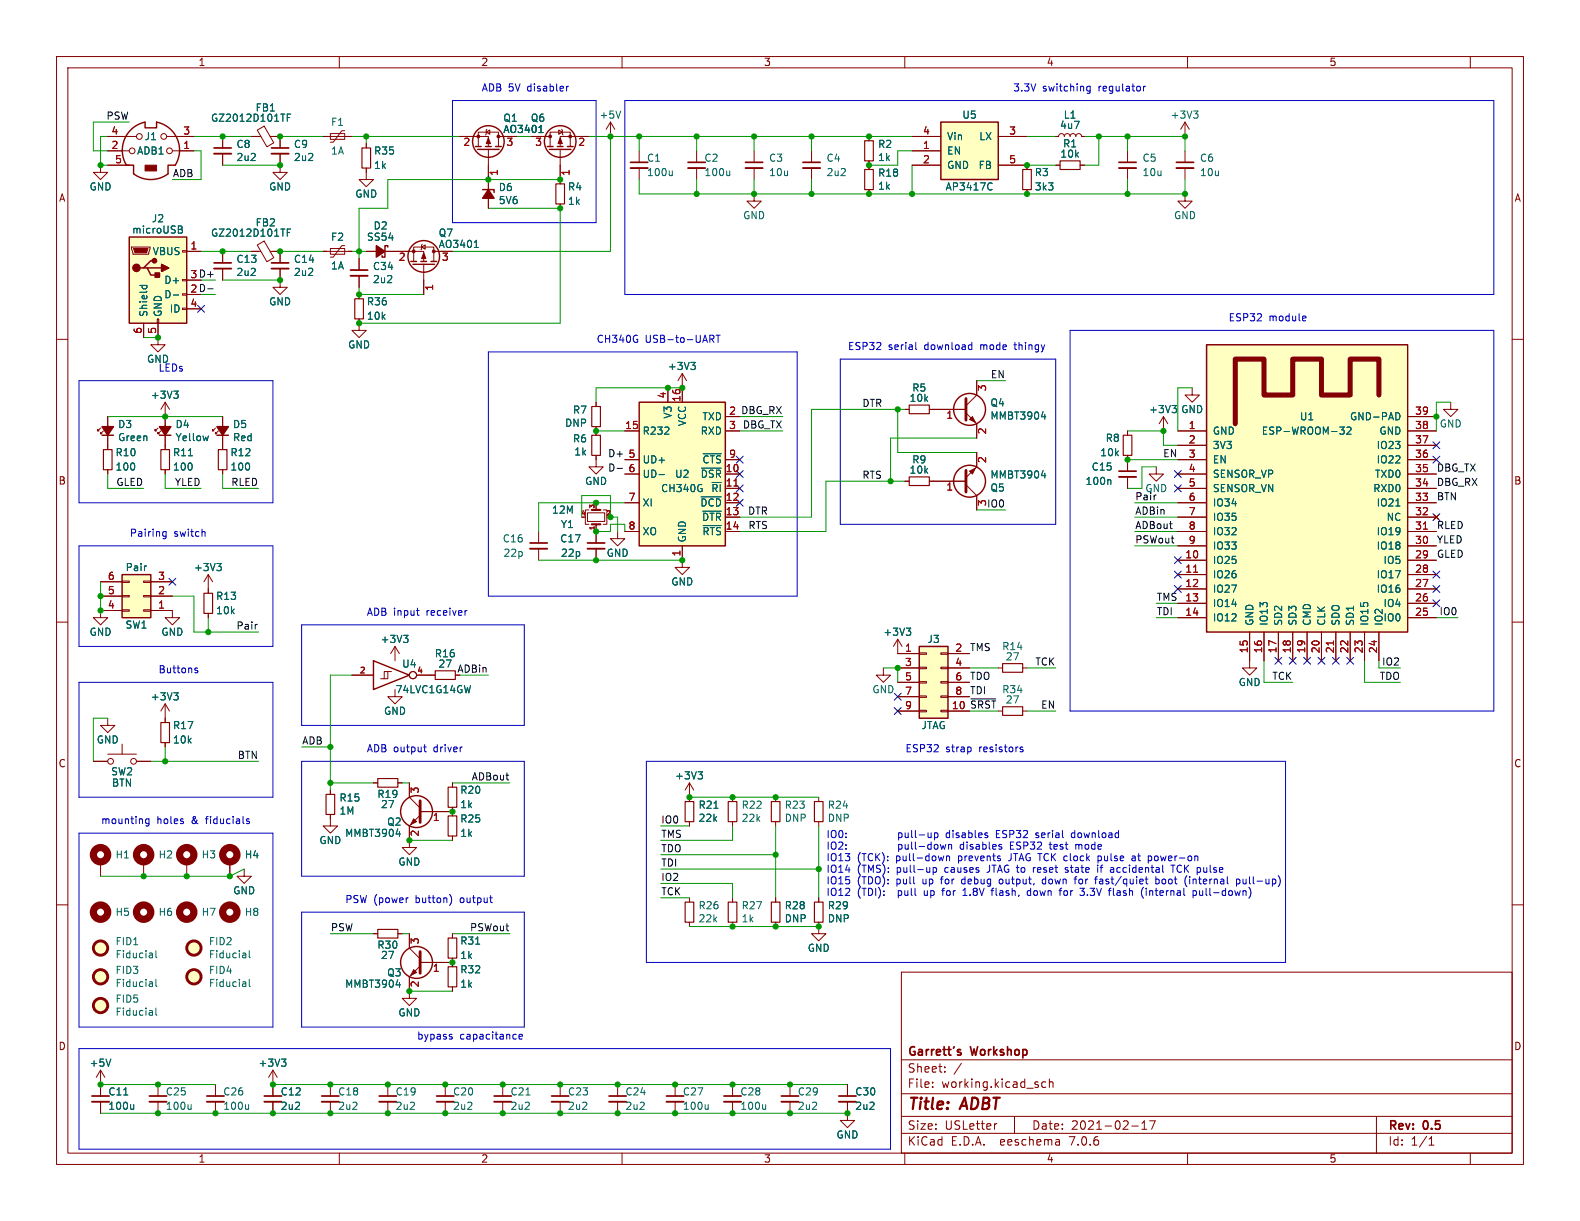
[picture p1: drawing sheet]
<svg xmlns="http://www.w3.org/2000/svg" width="279mm" height="216mm" viewBox="0 0 279 216" stroke-linecap="round" stroke-linejoin="round" font-family="sans-serif">
<defs><g id="words">
<g font-size="2.8" fill="#840000">
<text x="160.4" y="196.8">Title:</text>
<text x="170.1" y="196.8">ADBT</text>
</g>
<g font-size="2.1" fill="#840000">
<text x="160.4" y="189.9">Sheet:</text>
<text x="160.4" y="187.1">Garrett's</text>
<text x="171.8" y="187.1">Workshop</text>
<text x="160.4" y="192.6">File:</text>
<text x="166.5" y="192.6">working.kicad_sch</text>
<text x="160.4" y="202.8">KiCad</text>
<text x="160.4" y="200">Size:</text>
<text x="167.1" y="200">USLetter</text>
<text x="168.1" y="202.8">E.D.A.</text>
<text x="177" y="202.8">eeschema</text>
<text x="182.4" y="200">Date:</text>
<text x="189.4" y="202.8">7.0.6</text>
<text x="189.4" y="200">2021-02-17</text>
<text x="245.4" y="200.2">Rev:</text>
<text x="245.4" y="202.8">Id:</text>
<text x="249.5" y="202.8">1/1</text>
<text x="251.8" y="200.2">0.5</text>
</g>
<g font-size="1.8" fill="#840000">
<text x="35" y="11.9">1</text>
<text x="85" y="11.9">2</text>
<text x="135" y="11.9">3</text>
<text x="185" y="11.9">4</text>
<text x="235" y="11.9">5</text>
<text x="10.3" y="35.9">A</text>
<text x="267.7" y="35.9">A</text>
<text x="77.5" y="44">AO3401</text>
<text x="33.6" y="51.8">2 D-</text>
<text x="128.8" y="73.4">2 DBG_RX</text>
<text x="10.3" y="85.9">B</text>
<text x="267.7" y="85.9">B</text>
<text x="80.8" y="119">ADBin</text>
<text x="10.3" y="135.9">C</text>
<text x="267.7" y="135.9">C</text>
<text x="10.3" y="185.9">D</text>
<text x="267.7" y="185.9">D</text>
<text x="35" y="205.8">1</text>
<text x="85" y="205.8">2</text>
<text x="135" y="205.8">3</text>
<text x="185" y="205.8">4</text>
<text x="235" y="205.8">5</text>
</g>
<g font-size="1.8" fill="#0000c2">
<text x="85.1" y="16.3">ADB 5V</text>
<text x="93.4" y="16.3">disabler</text>
<text x="179.1" y="16.3">3.3V</text>
<text x="184.4" y="16.3">switching</text>
<text x="194.4" y="16.3">regulator</text>
<text x="217.2" y="56.9">ESP32</text>
<text x="224.4" y="56.9">module</text>
<text x="27.9" y="65.8">LEDs</text>
<text x="105.4" y="60.7">CH340G</text>
<text x="114.1" y="60.7">USB-to-UART</text>
<text x="149.9" y="62">ESP32</text>
<text x="157.1" y="62">serial</text>
<text x="163.6" y="62">download</text>
<text x="173.6" y="62">mode</text>
<text x="179.9" y="62">thingy</text>
<text x="22.9" y="95">Pairing</text>
<text x="30.7" y="95">switch</text>
<text x="64.8" y="109">ADB input</text>
<text x="75.5" y="109">receiver</text>
<text x="27.9" y="119.1">Buttons</text>
<text x="64.8" y="133.1">ADB output</text>
<text x="76.8" y="133.1">driver</text>
<text x="160" y="133.1">ESP32</text>
<text x="167.2" y="133.1">strap</text>
<text x="173.2" y="133.1">resistors</text>
<text x="17.8" y="145.8">mounting</text>
<text x="27.7" y="145.8">holes</text>
<text x="34" y="145.8">&amp;</text>
<text x="36.7" y="145.8">fiducials</text>
<text x="146" y="148.3">IO0:</text>
<text x="160.3" y="148.3">pull-up</text>
<text x="169" y="148.3">disables</text>
<text x="178" y="148.3">ESP32</text>
<text x="185.3" y="148.3">serial</text>
<text x="191.7" y="148.3">download</text>
<text x="146" y="150.3">IO2:</text>
<text x="146" y="152.4">IO13</text>
<text x="146" y="154.4">IO14</text>
<text x="151.6" y="152.4">(TCK):</text>
<text x="151.6" y="154.4">(TMS):</text>
<text x="158.6" y="152.4">pull-down</text>
<text x="158.7" y="154.4">pull-up</text>
<text x="160.3" y="150.3">pull-down</text>
<text x="167.3" y="154.4">causes</text>
<text x="169.7" y="152.4">prevents</text>
<text x="171.5" y="150.3">disables</text>
<text x="175" y="154.4">JTAG to</text>
<text x="178.9" y="152.4">JTAG TCK clock</text>
<text x="180.5" y="150.3">ESP32</text>
<text x="183.6" y="154.4">reset</text>
<text x="187.7" y="150.3">test</text>
<text x="189.4" y="154.4">state</text>
<text x="192.5" y="150.3">mode</text>
<text x="195.2" y="152.4">pulse</text>
<text x="195.3" y="154.4">if</text>
<text x="197.8" y="154.4">accidental</text>
<text x="201.4" y="152.4">at</text>
<text x="204.5" y="152.4">power-on</text>
<text x="208.9" y="154.4">TCK pulse</text>
<text x="61" y="159.8">PSW (power</text>
<text x="73.6" y="159.8">button)</text>
<text x="81.6" y="159.8">output</text>
<text x="146" y="156.5">IO15</text>
<text x="146" y="158.5">IO12</text>
<text x="151.6" y="156.5">(TDO):</text>
<text x="151.6" y="158.5">(TDI):</text>
<text x="158.6" y="156.5">pull</text>
<text x="159.1" y="158.5">pull</text>
<text x="163.4" y="156.5">up</text>
<text x="163.9" y="158.5">up</text>
<text x="166.9" y="156.5">for</text>
<text x="167.3" y="158.5">for</text>
<text x="170.7" y="156.5">debug</text>
<text x="171.2" y="158.5">1.8V</text>
<text x="176.4" y="158.5">flash,</text>
<text x="177.6" y="156.5">output,</text>
<text x="182.9" y="158.5">down</text>
<text x="185.4" y="156.5">down</text>
<text x="188.9" y="158.5">for</text>
<text x="191.3" y="156.5">for</text>
<text x="192.7" y="158.5">3.3V</text>
<text x="195.2" y="156.5">fast/quiet</text>
<text x="198" y="158.5">flash</text>
<text x="203.9" y="158.5">(internal</text>
<text x="206" y="156.5">boot</text>
<text x="211.4" y="156.5">(internal</text>
<text x="213.2" y="158.5">pull-down)</text>
<text x="220.7" y="156.5">pull-up)</text>
<text x="73.7" y="183.9">bypass</text>
<text x="81.3" y="183.9">capacitance</text>
</g>
<g font-size="1.8" fill="#0f0f0f">
<text x="18.7" y="21.2">PSW</text>
<text x="30.5" y="31.4">ADB</text>
<text x="33.6" y="49.3">3 D+</text>
<text x="175.1" y="67">EN</text>
<text x="131.3" y="75.9">DBG_TX</text>
<text x="152.4" y="72">DTR</text>
<text x="107.4" y="80.9">D+</text>
<text x="107.4" y="83.5">D-</text>
<text x="205.6" y="80.9">EN</text>
<text x="254" y="83.5">DBG_TX</text>
<text x="20.5" y="86">GLED</text>
<text x="30.8" y="86">YLED</text>
<text x="40.8" y="86">RLED</text>
<text x="152.4" y="84.7">RTS</text>
<text x="174.5" y="89.8">IO0</text>
<text x="200.7" y="88.6">Pair</text>
<text x="202.4" y="87.2">GND</text>
<text x="254" y="88.6">BTN</text>
<text x="254" y="86">DBG_RX</text>
<text x="132.2" y="91.1">DTR</text>
<text x="132.2" y="93.6">RTS</text>
<text x="200.7" y="91.1">ADBin</text>
<text x="200.7" y="93.6">ADBout</text>
<text x="254" y="93.6">RLED</text>
<text x="200.7" y="96.2">PSWout</text>
<text x="254" y="98.7">GLED</text>
<text x="254" y="96.2">YLED</text>
<text x="204.5" y="106.3">TMS</text>
<text x="41.7" y="111.4">Pair</text>
<text x="204.5" y="108.9">TDI</text>
<text x="254.5" y="108.9">IO0</text>
<text x="171.4" y="115.2">TMS</text>
<text x="183" y="117.8">TCK</text>
<text x="244.3" y="117.8">IO2</text>
<text x="171.4" y="125.4">~{SRST}</text>
<text x="171.4" y="122.8">TDI</text>
<text x="171.4" y="120.3">TDO</text>
<text x="184" y="125.4">EN</text>
<text x="224.9" y="120.3">TCK</text>
<text x="243.9" y="120.3">TDO</text>
<text x="53.3" y="131.7">ADB</text>
<text x="41.9" y="134.3">BTN</text>
<text x="83.3" y="138.1">ADBout</text>
<text x="116.8" y="145.7">IO0</text>
<text x="116.8" y="148.2">TMS</text>
<text x="116.8" y="150.8">TDO</text>
<text x="116.8" y="155.9">IO2</text>
<text x="116.8" y="153.3">TDI</text>
<text x="116.8" y="158.4">TCK</text>
<text x="58.4" y="164.8">PSW</text>
<text x="83" y="164.8">PSWout</text>
</g>
<g font-size="1.8" fill="#a90000">
<text x="19.6" y="23.9">4</text>
<text x="32.3" y="23.9">3</text>
<text x="163.1" y="23.9">4</text>
<text x="178.4" y="23.9">3</text>
<text x="19.6" y="26.4">2</text>
<text x="20.2" y="29">5</text>
<text x="32.3" y="26.4">1</text>
<text x="81.8" y="26.1">2</text>
<text x="89.5" y="26.1">3</text>
<text x="94.5" y="26.1">3</text>
<text x="102.2" y="26.1">2</text>
<text x="163.1" y="26.4">1</text>
<text x="163.1" y="29">2</text>
<text x="178.4" y="29">5</text>
<text x="88.3" y="31.2" transform="rotate(-90 88.3 31.2)">1</text>
<text x="101" y="31.2" transform="rotate(-90 101 31.2)">1</text>
<text x="33.6" y="44.2">1</text>
<text x="70.4" y="46.4">2</text>
<text x="78" y="46.4">3</text>
<text x="33.6" y="51.8">2</text>
<text x="33.6" y="49.3">3</text>
<text x="76.9" y="51.5" transform="rotate(-90 76.9 51.5)">1</text>
<text x="25.1" y="59.1" transform="rotate(-90 25.1 59.1)">6</text>
<text x="27.7" y="59.1" transform="rotate(-90 27.7 59.1)">5</text>
<text x="33.6" y="54.4">4</text>
<text x="117.9" y="70.6" transform="rotate(-90 117.9 70.6)">4</text>
<text x="120.4" y="71.2" transform="rotate(-90 120.4 71.2)">16</text>
<text x="174.7" y="69.3" transform="rotate(-90 174.7 69.3)">3</text>
<text x="110.4" y="75.9">15</text>
<text x="128.8" y="75.9">3</text>
<text x="128.8" y="73.4">2</text>
<text x="167.3" y="74.4">1</text>
<text x="174.7" y="76.9" transform="rotate(-90 174.7 76.9)">2</text>
<text x="210.1" y="75.9">1</text>
<text x="250.1" y="75.9">38</text>
<text x="250.1" y="73.4">39</text>
<text x="111.1" y="81">5</text>
<text x="111.1" y="83.6">6</text>
<text x="128.2" y="83.6">10</text>
<text x="128.8" y="81">9</text>
<text x="174.7" y="82" transform="rotate(-90 174.7 82)">2</text>
<text x="210.1" y="78.5">2</text>
<text x="210.1" y="81">3</text>
<text x="210.1" y="83.6">4</text>
<text x="250.1" y="83.6">35</text>
<text x="250.1" y="81">36</text>
<text x="250.1" y="78.5">37</text>
<text x="111.1" y="88.6">7</text>
<text x="128.2" y="86.1">11</text>
<text x="128.2" y="88.6">12</text>
<text x="167.3" y="87.1">1</text>
<text x="174.7" y="89.6" transform="rotate(-90 174.7 89.6)">3</text>
<text x="210.1" y="86.1">5</text>
<text x="210.1" y="88.6">6</text>
<text x="250.1" y="88.6">33</text>
<text x="250.1" y="86.1">34</text>
<text x="111.1" y="93.7">8</text>
<text x="128.2" y="91.2">13</text>
<text x="128.2" y="93.7">14</text>
<text x="210.1" y="91.2">7</text>
<text x="210.1" y="93.7">8</text>
<text x="250.1" y="93.7">31</text>
<text x="250.1" y="91.2">32</text>
<text x="120.4" y="98.5" transform="rotate(-90 120.4 98.5)">1</text>
<text x="209.5" y="98.8">10</text>
<text x="209.5" y="101.3">11</text>
<text x="210.1" y="96.3">9</text>
<text x="250.1" y="101.3">28</text>
<text x="250.1" y="98.8">29</text>
<text x="250.1" y="96.3">30</text>
<text x="19" y="107.7">4</text>
<text x="19" y="105.2">5</text>
<text x="19" y="102.6">6</text>
<text x="27.9" y="107.7">1</text>
<text x="27.9" y="105.2">2</text>
<text x="27.9" y="102.6">3</text>
<text x="209.5" y="103.9">12</text>
<text x="209.5" y="106.4">13</text>
<text x="250.1" y="106.4">26</text>
<text x="250.1" y="103.9">27</text>
<text x="209.5" y="109">14</text>
<text x="250.1" y="109">25</text>
<text x="159.9" y="115.3">1</text>
<text x="159.9" y="117.9">3</text>
<text x="168.8" y="115.3">2</text>
<text x="168.8" y="117.9">4</text>
<text x="220.7" y="115.6" transform="rotate(-90 220.7 115.6)">15</text>
<text x="223.3" y="115.6" transform="rotate(-90 223.3 115.6)">16</text>
<text x="225.8" y="115.6" transform="rotate(-90 225.8 115.6)">17</text>
<text x="228.3" y="115.6" transform="rotate(-90 228.3 115.6)">18</text>
<text x="230.9" y="115.6" transform="rotate(-90 230.9 115.6)">19</text>
<text x="233.4" y="115.6" transform="rotate(-90 233.4 115.6)">20</text>
<text x="236" y="115.6" transform="rotate(-90 236 115.6)">21</text>
<text x="238.5" y="115.6" transform="rotate(-90 238.5 115.6)">22</text>
<text x="241" y="115.6" transform="rotate(-90 241 115.6)">23</text>
<text x="243.6" y="115.6" transform="rotate(-90 243.6 115.6)">24</text>
<text x="159.9" y="120.4">5</text>
<text x="159.9" y="122.9">7</text>
<text x="159.9" y="125.5">9</text>
<text x="168.2" y="125.5">10</text>
<text x="168.8" y="120.4">6</text>
<text x="168.8" y="122.9">8</text>
<text x="74.4" y="140.4" transform="rotate(-90 74.4 140.4)">3</text>
<text x="74.4" y="148" transform="rotate(-90 74.4 148)">2</text>
<text x="76.4" y="145.5">1</text>
<text x="74.4" y="167.1" transform="rotate(-90 74.4 167.1)">3</text>
<text x="76.4" y="172.2">1</text>
<text x="74.4" y="174.7" transform="rotate(-90 74.4 174.7)">2</text>
</g>
<g font-size="1.8" fill="#006464">
<text x="37.2" y="21.7">GZ2012D101TF</text>
<text x="45.1" y="19.9">FB1</text>
<text x="58.4" y="22.5">F1</text>
<text x="88.9" y="23.7">AO3401</text>
<text x="88.9" y="21.7">Q1</text>
<text x="93.8" y="21.7">Q6</text>
<text x="105.9" y="21.2">+5V</text>
<text x="170.1" y="21.2">U5</text>
<text x="187.3" y="23">4u7</text>
<text x="188" y="21.2">L1</text>
<text x="206.9" y="21.2">+3V3</text>
<text x="24.1" y="27.5">ADB1</text>
<text x="25.5" y="25">J1</text>
<text x="41.7" y="26.4">C8</text>
<text x="41.7" y="28.7">2u2</text>
<text x="51.9" y="26.4">C9</text>
<text x="51.9" y="28.7">2u2</text>
<text x="58.4" y="27.5">1A</text>
<text x="66" y="27.5">R35</text>
<text x="114.3" y="28.8">C1</text>
<text x="124.5" y="28.8">C2</text>
<text x="135.9" y="28.8">C3</text>
<text x="146.1" y="28.8">C4</text>
<text x="155.2" y="26.4">R2</text>
<text x="155.2" y="28.7">1k</text>
<text x="167.4" y="27.5">EN</text>
<text x="167.4" y="25">Vin</text>
<text x="173.1" y="25">LX</text>
<text x="187.4" y="28.1">10k</text>
<text x="187.9" y="26.3">R1</text>
<text x="201.9" y="28.8">C5</text>
<text x="212.1" y="28.8">C6</text>
<text x="15.7" y="33.9">GND</text>
<text x="47.5" y="33.9">GND</text>
<text x="62.7" y="35.2">GND</text>
<text x="66" y="30.1">1k</text>
<text x="88.1" y="34">D6</text>
<text x="100.3" y="33.9">R4</text>
<text x="114.3" y="31.3">100u</text>
<text x="124.5" y="31.3">100u</text>
<text x="135.9" y="31.3">10u</text>
<text x="146.1" y="31.3">2u2</text>
<text x="155.2" y="31.4">R18</text>
<text x="155.2" y="33.8">1k</text>
<text x="167.1" y="33.9">AP3417C</text>
<text x="167.4" y="30.1">GND</text>
<text x="173" y="30.1">FB</text>
<text x="182.9" y="31.3">R3</text>
<text x="182.9" y="33.9">3k3</text>
<text x="201.9" y="31.3">10u</text>
<text x="212.1" y="31.3">10u</text>
<text x="23.3" y="41.5">microUSB</text>
<text x="26.7" y="39.5">J2</text>
<text x="45.1" y="40.2">FB2</text>
<text x="66" y="40.8">D2</text>
<text x="88.1" y="36.3">5V6</text>
<text x="100.3" y="36.4">1k</text>
<text x="131.3" y="39">GND</text>
<text x="207.5" y="39">GND</text>
<text x="26.9" y="45.3">VBUS</text>
<text x="37.2" y="42">GZ2012D101TF</text>
<text x="41.7" y="46.7">C13</text>
<text x="51.9" y="46.7">C14</text>
<text x="58.4" y="42.8">F2</text>
<text x="58.4" y="47.9">1A</text>
<text x="64.8" y="42.8">SS54</text>
<text x="65.8" y="48">C34</text>
<text x="77.5" y="42">Q7</text>
<text x="29" y="52.9">D-</text>
<text x="29" y="50.4">D+</text>
<text x="41.7" y="49">2u2</text>
<text x="51.9" y="49">2u2</text>
<text x="65.8" y="50.3">2u2</text>
<text x="26.3" y="56.1" transform="rotate(-90 26.3 56.1)">Shield</text>
<text x="28.8" y="56.1" transform="rotate(-90 28.8 56.1)">GND</text>
<text x="29.9" y="55.5">ID</text>
<text x="47.5" y="54.2">GND</text>
<text x="64.8" y="56.7">10k</text>
<text x="64.8" y="54.2">R36</text>
<text x="25.9" y="64.4">GND</text>
<text x="61.5" y="61.8">GND</text>
<text x="118" y="65.6">+3V3</text>
<text x="26.6" y="70.7">+3V3</text>
<text x="160.7" y="71.3">10k</text>
<text x="161.2" y="69.4">R5</text>
<text x="20.8" y="75.9">D3</text>
<text x="30.9" y="75.9">D4</text>
<text x="41.1" y="75.9">D5</text>
<text x="99.8" y="75.7">DNP</text>
<text x="101.2" y="73.4">R7</text>
<text x="113.5" y="77.1">R232</text>
<text x="119" y="74.1" transform="rotate(-90 119 74.1)">V3</text>
<text x="121.5" y="75.5" transform="rotate(-90 121.5 75.5)">VCC</text>
<text x="123.8" y="77.1">RXD</text>
<text x="124.1" y="74.5">TXD</text>
<text x="175" y="72.1">Q4</text>
<text x="175" y="74.4">MMBT3904</text>
<text x="203.1" y="73.3">+3V3</text>
<text x="208.8" y="73.3">GND</text>
<text x="214.4" y="77.1">GND</text>
<text x="223" y="77.1">ESP-WROOM-32</text>
<text x="229.8" y="74.5">U1</text>
<text x="238.6" y="74.5">GND-PAD</text>
<text x="243.8" y="77.1">GND</text>
<text x="254.5" y="75.8">GND</text>
<text x="20.3" y="83.4">100</text>
<text x="20.3" y="80.9">R10</text>
<text x="20.8" y="78.2">Green</text>
<text x="30.5" y="83.4">100</text>
<text x="30.5" y="80.9">R11</text>
<text x="30.9" y="78.2">Yellow</text>
<text x="40.6" y="83.4">100</text>
<text x="40.6" y="80.9">R12</text>
<text x="41.1" y="78.2">Red</text>
<text x="101.2" y="78.4">R6</text>
<text x="101.5" y="80.7">1k</text>
<text x="113.5" y="82.1">UD+</text>
<text x="124.1" y="82.1">~{CTS}</text>
<text x="160.7" y="84">10k</text>
<text x="161.2" y="82.1">R9</text>
<text x="192.9" y="83.4">C15</text>
<text x="194.5" y="80.9">10k</text>
<text x="195.4" y="78.3">R8</text>
<text x="214.4" y="79.6">3V3</text>
<text x="214.4" y="82.1">EN</text>
<text x="243.3" y="82.1">IO22</text>
<text x="243.3" y="79.6">IO23</text>
<text x="103.4" y="86">GND</text>
<text x="113.5" y="84.7">UD-</text>
<text x="113.5" y="89.8">XI</text>
<text x="116.8" y="87.2">CH340G</text>
<text x="119.3" y="84.7">U2</text>
<text x="123.7" y="89.8">~{DCD}</text>
<text x="123.8" y="84.7">~{DSR}</text>
<text x="125.7" y="87.2">~{RI}</text>
<text x="175" y="87.1">Q5</text>
<text x="175" y="84.8">MMBT3904</text>
<text x="191.9" y="86">100n</text>
<text x="214.4" y="84.7">SENSOR_VP</text>
<text x="214.4" y="87.2">SENSOR_VN</text>
<text x="214.4" y="89.8">IO34</text>
<text x="242.7" y="87.2">RXD0</text>
<text x="243" y="84.7">TXD0</text>
<text x="243.3" y="89.8">IO21</text>
<text x="97.5" y="91">12M</text>
<text x="99.1" y="93.6">Y1</text>
<text x="113.5" y="94.8">XO</text>
<text x="124.1" y="92.3">~{DTR}</text>
<text x="124.1" y="94.8">~{RTS}</text>
<text x="214.4" y="92.3">IO35</text>
<text x="214.4" y="94.8">IO32</text>
<text x="243.3" y="94.8">IO19</text>
<text x="245.1" y="92.3">NC</text>
<text x="22.1" y="101.2">Pair</text>
<text x="34.2" y="101.2">+3V3</text>
<text x="88.8" y="96.1">C16</text>
<text x="88.9" y="98.7">22p</text>
<text x="99" y="96.1">C17</text>
<text x="99.1" y="98.7">22p</text>
<text x="107.2" y="98.7">GND</text>
<text x="121.5" y="96" transform="rotate(-90 121.5 96)">GND</text>
<text x="214.4" y="99.9">IO25</text>
<text x="214.4" y="97.4">IO33</text>
<text x="243.3" y="97.4">IO18</text>
<text x="244.6" y="99.9">IO5</text>
<text x="38.1" y="106.3">R13</text>
<text x="118.6" y="103.7">GND</text>
<text x="214.4" y="102.5">IO26</text>
<text x="214.4" y="105">IO27</text>
<text x="214.4" y="107.5">IO14</text>
<text x="243.3" y="105">IO16</text>
<text x="243.3" y="102.5">IO17</text>
<text x="244.6" y="107.5">IO4</text>
<text x="15.7" y="112.6">GND</text>
<text x="22.1" y="111.4">SW1</text>
<text x="28.4" y="112.6">GND</text>
<text x="38.1" y="108.8">10k</text>
<text x="67.2" y="113.9">+3V3</text>
<text x="156.1" y="112.6">+3V3</text>
<text x="163.9" y="113.9">J3</text>
<text x="214.4" y="110.1">IO12</text>
<text x="221.8" y="110.7" transform="rotate(-90 221.8 110.7)">GND</text>
<text x="224.4" y="110.7" transform="rotate(-90 224.4 110.7)">IO13</text>
<text x="226.9" y="110.7" transform="rotate(-90 226.9 110.7)">SD2</text>
<text x="229.5" y="110.7" transform="rotate(-90 229.5 110.7)">SD3</text>
<text x="232" y="110.7" transform="rotate(-90 232 110.7)">CMD</text>
<text x="234.5" y="110.7" transform="rotate(-90 234.5 110.7)">CLK</text>
<text x="237.1" y="110.7" transform="rotate(-90 237.1 110.7)">SDO</text>
<text x="239.6" y="110.7" transform="rotate(-90 239.6 110.7)">SD1</text>
<text x="242.2" y="110.7" transform="rotate(-90 242.2 110.7)">IO15</text>
<text x="244.6" y="110.1">IO0</text>
<text x="244.7" y="110.7" transform="rotate(-90 244.7 110.7)">IO2</text>
<text x="71" y="118.2">U4</text>
<text x="76.8" y="116.4">R16</text>
<text x="77.4" y="118.2">27</text>
<text x="177.1" y="115.2">R14</text>
<text x="177.8" y="117">27</text>
<text x="26.6" y="124.1">+3V3</text>
<text x="69.9" y="122.8">74LVC1G14GW</text>
<text x="154.2" y="122.8">GND</text>
<text x="177.1" y="122.8">R34</text>
<text x="177.8" y="124.6">27</text>
<text x="218.9" y="121.5">GND</text>
<text x="17" y="131.7">GND</text>
<text x="30.5" y="131.7">10k</text>
<text x="30.5" y="129.1">R17</text>
<text x="67.8" y="126.6">GND</text>
<text x="162.9" y="129.1">JTAG</text>
<text x="19.6" y="137.3">SW2</text>
<text x="19.7" y="139.3">BTN</text>
<text x="59.9" y="141.9">R15</text>
<text x="66.6" y="141.3">R19</text>
<text x="67.3" y="143.1">27</text>
<text x="81.3" y="140.6">R20</text>
<text x="81.3" y="143.1">1k</text>
<text x="119.3" y="138">+3V3</text>
<text x="123.4" y="143.2">R21</text>
<text x="131" y="143.2">R22</text>
<text x="138.7" y="143.2">R23</text>
<text x="146.3" y="143.2">R24</text>
<text x="56.4" y="149.5">GND</text>
<text x="59.9" y="144.2">1M</text>
<text x="60.9" y="148.2">MMBT3904</text>
<text x="68.4" y="146.2">Q2</text>
<text x="81.3" y="145.6">R25</text>
<text x="81.3" y="148.2">1k</text>
<text x="123.4" y="145.5">22k</text>
<text x="131" y="145.5">22k</text>
<text x="138.7" y="145.5">DNP</text>
<text x="146.3" y="145.5">DNP</text>
<text x="20.3" y="152">H1</text>
<text x="27.9" y="152">H2</text>
<text x="35.6" y="152">H3</text>
<text x="43.2" y="152">H4</text>
<text x="70.4" y="153.3">GND</text>
<text x="41.1" y="158.3">GND</text>
<text x="123.4" y="161">R26</text>
<text x="131" y="161">R27</text>
<text x="138.7" y="161">R28</text>
<text x="146.3" y="161">R29</text>
<text x="20.3" y="167.3">FID1</text>
<text x="20.3" y="162.2">H5</text>
<text x="27.9" y="162.2">H6</text>
<text x="35.6" y="162.2">H7</text>
<text x="36.8" y="167.3">FID2</text>
<text x="43.2" y="162.2">H8</text>
<text x="66.6" y="168">R30</text>
<text x="81.3" y="167.2">R31</text>
<text x="123.4" y="163.3">22k</text>
<text x="131" y="163.3">1k</text>
<text x="138.7" y="163.3">DNP</text>
<text x="146.3" y="163.3">DNP</text>
<text x="20.3" y="172.4">FID3</text>
<text x="20.3" y="169.6">Fiducial</text>
<text x="36.8" y="172.4">FID4</text>
<text x="36.8" y="169.6">Fiducial</text>
<text x="67.3" y="169.8">27</text>
<text x="68.4" y="172.9">Q3</text>
<text x="81.3" y="169.8">1k</text>
<text x="81.3" y="172.3">R32</text>
<text x="142.7" y="168.5">GND</text>
<text x="20.3" y="177.5">FID5</text>
<text x="20.3" y="174.7">Fiducial</text>
<text x="20.3" y="179.8">Fiducial</text>
<text x="36.8" y="174.7">Fiducial</text>
<text x="60.9" y="174.9">MMBT3904</text>
<text x="70.4" y="179.9">GND</text>
<text x="81.3" y="174.9">1k</text>
<text x="15.7" y="188.8">+5V</text>
<text x="45.6" y="188.8">+3V3</text>
<text x="19.1" y="196.4">100u</text>
<text x="19.1" y="193.9">C11</text>
<text x="29.2" y="196.4">100u</text>
<text x="29.2" y="193.9">C25</text>
<text x="39.4" y="196.4">100u</text>
<text x="39.4" y="193.9">C26</text>
<text x="49.5" y="193.9">C12</text>
<text x="49.5" y="196.4">2u2</text>
<text x="59.7" y="193.9">C18</text>
<text x="59.7" y="196.4">2u2</text>
<text x="69.9" y="193.9">C19</text>
<text x="69.9" y="196.4">2u2</text>
<text x="80" y="193.9">C20</text>
<text x="80" y="196.4">2u2</text>
<text x="90.2" y="193.9">C21</text>
<text x="90.2" y="196.4">2u2</text>
<text x="100.3" y="193.9">C23</text>
<text x="100.3" y="196.4">2u2</text>
<text x="110.5" y="193.9">C24</text>
<text x="110.5" y="196.4">2u2</text>
<text x="120.7" y="196.4">100u</text>
<text x="120.7" y="193.9">C27</text>
<text x="130.8" y="196.4">100u</text>
<text x="130.8" y="193.9">C28</text>
<text x="141" y="193.9">C29</text>
<text x="141" y="196.4">2u2</text>
<text x="151.1" y="193.9">C30</text>
<text x="151.1" y="196.4">2u2</text>
<text x="147.8" y="201.5">GND</text>
</g>
<g font-size="1.4" fill="#a90000">
<text x="63.5" y="119.1">2</text>
<text x="73.7" y="119.1">4</text>
</g>
<g font-size="1.1" fill="#a90000">
<text x="102.7" y="91.2">4</text>
<text x="105.2" y="93.9" transform="rotate(-90 105.2 93.9)">1</text>
<text x="105.2" y="90.1" transform="rotate(-90 105.2 90.1)">3</text>
<text x="107.1" y="91.2">2</text>
</g>
</g></defs>
<g fill="none" stroke="#840000" stroke-width=".18">
<path d="M10 10h259.4v195.9h-259.4zM12 12h255.4v191.9h-255.4zM60 10v2M110 10v2M160 10v2M210 10v2M260 10v2M17.8 29.2v1.3h1.2l-1.2 1.3-1.3-1.3h1.3M19 24.1h5.1M19 29.2h3.9M19 26.7h3.9M29.5 24.1h4.8"/>
<path d="M30.5 26.7h3.8M39.4 24.1v2.1M39.4 27.2v2M44.4 24.1h1.7M45.5 23l1.2-.7 1.7 2.9-1.2 .8zM47.8 24.1h1.7v2.1M49.5 27.2v3.3h1.3l-1.3 1.3-1.2-1.3h1.2M57.1 24.1h5.1M58.4 23.6h2.6v1h-2.6zM61 23.1h-.5l-1.6 2h-.5M64.8 29.7v2.1h1.2l-1.2 1.2-1.3-1.2h1.3M64.8 25.4v.8"/>
<path d="M81.3 24.1h5.1v1.8M84.6 25.9v-2.5h3.5v2.5M86 23.4l.6-.4v.7zM86.1 22.9l-.1 .1v.7l-.1 .2M86.4 26.4v10.4M88.1 24.1h.8M94 24.1h3.3M97.3 25.9v-2.5h3.5v2.5M98.8 23l.6 .4-.6 .3zM99.1 26.4v6.1M99.1 36.1v.7M99.3 22.9l.1 .1v.7l.2 .2"/>
<path d="M104.1 24.1h-5v1.8M107.9 21.6l-.7 1.3M107.9 21.6v2.5M107.9 21.6l.8 1.3M113 26.7v2M113 29.7v2.1M123.2 26.7v2M123.2 29.7v2.1M133.3 34.3v1.3h1.3l-1.3 1.2-1.2-1.2h1.2M133.3 26.7v2M133.3 29.7v2.1M143.5 26.7v2"/>
<path d="M143.5 29.7v2.1M153.7 24.1v.8M153.7 28.4v1.6M153.7 33.5v.8M161.3 24.1h5.1M161.3 29.2h5.1M161.3 26.7h5.1M176.5 24.1h5.1M176.5 29.2h5.1v.8M181.6 33.5v.8M186.7 24.1h.5l.2-.3 .3-.2 .4 .2 .1 .3 .2-.3 .3-.2 .4 .2 .1 .3 .2-.3 .4-.2 .3 .2 .1 .3 .2-.3 .4-.2 .3 .2 .2 .3h.5M186.7 29.2h.8"/>
<path d="M191 29.2h.8M199.4 26.7v2M199.4 29.7v2.1M209.5 34.3v1.3h1.3l-1.3 1.2-1.2-1.2h1.2M209.5 21.6v2.5M209.5 26.7v2M209.5 29.7v2.1M209.5 21.6l-.7 1.3M209.5 21.6l.8 1.3M10 60h2M23.2 43.7h3.3v.2l-.2 1.1h-2.8zM25.4 57.2v2.5"/>
<path d="M27.8 56.4h.3v.8h-.3zM27.9 57.2v3.8h1.3l-1.3 1.2-1.2-1.2h1.2M32.3 54.5h.7v.2h-.7zM32.3 51.9h.7v.3h-.7zM32.3 49.4h.7v.3h-.7zM32.3 44.3h.7v.3h-.7zM33 44.5h2.6M33 49.5h2.6M33 54.6h2.6M39.4 44.5v2M39.4 47.5v2M44.4 44.5h1.7"/>
<path d="M45.5 43.3l1.2-.7 1.7 3-1.2 .7zM47.8 44.5h1.7v2M49.5 47.5v3.3h1.3l-1.3 1.3-1.2-1.3h1.2M57.1 44.5h5.1M58.4 43.9h2.6v1.1h-2.6zM61 43.4h-.5l-1.6 2.1h-.5M63.5 56.4v2h-1.3l1.3 1.3 1.3-1.3h-1.3M63.5 45.7v2.1M63.5 48.8v2M63.5 52.1v.7M64.8 44.5h10.1v1.7M73.2 46.2v-2.5h3.5v2.5"/>
<path d="M74.5 43.7l.7-.4v.8zM74.7 43.2l-.2 .1v.8l-.1 .1M74.9 46.7v5.4M76.7 44.5h.8M267.4 60h2M17.8 75.7l-.5 .5v-.3v.3h.2M18.3 76.2l-.5 .5v-.2v.2h.2M19 73.7v5.8M27.9 75.7l-.5 .5v-.3v.3h.3M28.4 76.2l-.5 .5v-.2v.2h.3M29.2 71.1v8.4M29.2 71.1l.8 1.3"/>
<path d="M29.2 71.1l-.8 1.3M38.1 75.7l-.5 .5v-.3v.3h.2M38.6 76.2l-.5 .5v-.2v.2h.3M39.4 73.7v5.8M105.4 71.1v.8M105.4 75.4v1.6M110.5 76.2h2.5M118.1 68.6v2.5M120.6 66l-.7 1.3M120.6 66v5.1M120.6 66l.8 1.3M128.3 76.2h2.5"/>
<path d="M160 72.4h.8M164.3 72.4h6.5M170.8 73l1.9 1.9v2.6M172.7 67.3v2.6l-1.9 1.9M199.4 76.2v.8M205.7 73.7l-.7 1.2M205.7 73.7v2.5M205.7 73.7l.8 1.2M208.3 76.2h5.1M208.3 78.7h5.1M210.8 68.6v1.3h1.3l-1.3 1.2-1.3-1.2h1.3M248.9 76.2h5.1"/>
<path d="M248.9 78.7h5.1M248.9 73.7h5.1M256.5 71.1v1.3h1.3l-1.3 1.3-1.2-1.3h1.2M19 83.1v.7M29.2 83.1v.7M39.4 83.1v.7M95.2 94v2M95.2 97v2.1M103.9 90.7h3v1.5h-3zM104.1 90.2h-.6v2.5h.6M105.4 80.5v2.1h1.3l-1.3 1.2-1.3-1.2h1.3M105.4 88.9v1.3"/>
<path d="M105.4 92.7v3.3M105.4 97v2.1M106.7 90.2h.6v2.5h-.6M109.2 94v1.3h1.3l-1.3 1.2-1.3-1.2h1.3M110.5 83.8h2.5M110.5 88.9h2.5M110.5 94h2.5M110.5 81.3h2.5M120.6 96.5v3.8h1.3l-1.3 1.3-1.2-1.3h1.2M128.3 83.8h2.5M128.3 86.4h2.5M128.3 88.9h2.5"/>
<path d="M128.3 91.4h2.5M128.3 94h2.5M128.3 81.3h2.5M160 85.1h.8M164.3 85.1h6.5M170.8 85.7l1.9 1.9v2.6M172.7 80v2.6l-1.9 1.9M199.4 80.5v2.8M199.4 84.3v2.1M204.5 82.6v1.2h1.2l-1.2 1.3-1.3-1.3h1.3M208.3 83.8h5.1M208.3 86.4h5.1"/>
<path d="M208.3 88.9h5.1M208.3 91.4h5.1M208.3 94h5.1M208.3 81.3h5.1M208.3 99.1h5.1M208.3 96.5h5.1M248.9 83.8h5.1M248.9 86.4h5.1M248.9 88.9h5.1M248.9 91.4h5.1M248.9 94h5.1M248.9 81.3h5.1"/>
<path d="M248.9 99.1h5.1M248.9 96.5h5.1M253.6 91.1l.8 .7M254.4 91.1l-.8 .7M10 110h2M17.8 105.4h3.8M17.8 102.9h3.8M21.6 102.7h1.3v.3h-1.3zM21.6 105.3h1.3v.2h-1.3zM21.6 107.8h1.3v.3h-1.3zM21.6 108h-3.8v1.2h1.2l-1.2 1.3-1.3-1.3h1.3M25.4 102.7h1.3v.3h-1.3z"/>
<path d="M25.4 105.3h1.3v.2h-1.3zM25.4 107.8h1.3v.3h-1.3zM26.7 108h3.8v1.2h1.2l-1.2 1.3-1.3-1.3h1.3M26.7 105.4h3.8M26.7 102.9h3.8M36.8 101.6l.8 1.3M36.8 101.6v3.3M36.8 108.5v.7M36.8 101.6l-.7 1.3M62.2 119.4h3.8M68.6 118.7v1.3h-.7M69.2 118.7h-1.3v1.3h-.6"/>
<path d="M69.8 114.3l.8 1.3M69.8 114.3v2.5M69.8 114.3l-.7 1.3M73.7 119.4h3.3M156.2 118.1v1.3h1.3l-1.3 1.3-1.3-1.3h1.3M158.7 113v2.6h3.9M158.7 118.1h3.9M158.7 113l.8 1.3M158.7 113l-.7 1.3M162.6 118h1.2v.2h-1.2zM162.6 115.4h1.2v.3h-1.2zM166.4 118h1.2v.2h-1.2z"/>
<path d="M166.4 115.4h1.2v.3h-1.2zM167.6 115.6h3.8M167.6 118.1h3.8M176.5 118.1h.8M180.8 118.1h.8M208.3 101.6h5.1M208.3 104.1h5.1M208.3 106.7h5.1M208.3 109.2h5.1M221 111.8v6.3h1.2l-1.2 1.3-1.3-1.3h1.3M223.5 111.8v5M226.1 111.8v5"/>
<path d="M228.6 111.8v5M231.1 111.8v5M233.7 111.8v5M236.2 111.8v5M238.8 111.8v5M241.3 111.8v5M243.8 111.8v5M248.9 101.6h5.1M248.9 104.1h5.1M248.9 106.7h5.1M248.9 109.2h5.1M267.4 110h2"/>
<path d="M16.5 134.6h2.5M19 127v1.3h-1.2l1.2 1.2 1.3-1.2h-1.3M19 133.4h5.1M21.6 131.6v1.8M24.1 134.6h2.6M29.2 124.5v3.3M29.2 131.3v.8M29.2 124.5l.8 1.2M29.2 124.5l-.8 1.2M58.4 139.7v.8M66 138.4h.8M69.8 121.9v1.3h1.3l-1.3 1.3-1.2-1.3h1.2"/>
<path d="M70.4 138.4h.7M72.4 138.4v2.6l1.9 1.9M80 138.4v.8M121.9 138.4v3.3M121.9 138.4l-.7 1.3M121.9 138.4l.8 1.3M158.7 125.7h3.9M158.7 120.7h3.9M158.7 123.2h3.9M162.6 125.6h1.2v.3h-1.2zM162.6 123.1h1.2v.2h-1.2zM162.6 120.5h1.2v.3h-1.2z"/>
<path d="M166.4 125.6h1.2v.3h-1.2zM166.4 123.1h1.2v.2h-1.2zM166.4 120.5h1.2v.3h-1.2zM167.6 125.7h3.8M167.6 120.7h3.8M167.6 123.2h3.8M180.8 125.7h.8M10 160h2M17.8 152.4v2.5M25.4 152.4v2.5M33 152.4v2.5M40.6 152.4v2.5"/>
<path d="M43.2 153.7v1.2h-1.3l1.3 1.3 1.2-1.3h-1.2M58.4 144v2.1h-1.3l1.3 1.2 1.3-1.2h-1.3M74.3 144.1l-1.9 2v3.8h-1.3l1.3 1.2 1.3-1.2h-1.3M74.3 143.5h5.7M80 142.7v1.6M80 147.8v.8M121.9 145.3v.8M121.9 158.8v.7M129.5 141v.7M129.5 145.3v.8M129.5 158.8v.7M137.2 141v.7"/>
<path d="M137.2 145.3v.8M137.2 158.8v.7M144.8 141v.7M144.8 145.3v.8M144.8 158.8v.7M267.4 160h2M66 165.1h.8M70.4 165.1h.7M72.4 165.1v2.5l1.9 1.9M74.3 170.8l-1.9 1.9v3.8h-1.3l1.3 1.3 1.3-1.3h-1.3M74.3 170.2h5.7M80 165.1v.8"/>
<path d="M80 169.4v1.5M80 174.5v.8M121.9 163.1v.7M129.5 163.1v.7M137.2 163.1v.7M144.8 163.1v2h1.2l-1.2 1.3-1.3-1.3h1.3M159.4 171.9h108v32h-108zM17.8 189.2l-.8 1.3M17.8 189.2v4.6M17.8 194.8v2.1M17.8 189.2l.7 1.3M27.9 191.8v2"/>
<path d="M27.9 194.8v2.1M38.1 191.8v2M38.1 194.8v2.1M48.3 189.2v4.6M48.3 194.8v2.1M48.3 189.2l-.8 1.3M48.3 189.2l.7 1.3M58.4 191.8v2M58.4 194.8v2.1M68.6 191.8v2M68.6 194.8v2.1M78.7 191.8v2"/>
<path d="M78.7 194.8v2.1M88.9 191.8v2M88.9 194.8v2.1M99.1 191.8v2M99.1 194.8v2.1M109.2 191.8v2M109.2 194.8v2.1M119.4 191.8v2M119.4 194.8v2.1M129.5 191.8v2M129.5 194.8v2.1M139.7 191.8v2"/>
<path d="M139.7 194.8v2.1M149.9 194.8v3.3h-1.3l1.3 1.3 1.2-1.3h-1.2M149.9 191.8v2M159.4 197.4h108M159.4 193.4h108M159.4 187.4h108M164.9 192.1v.2M164.9 191.4v.1M167.1 189.4v.2M167.1 188.7v.1M170 188l-1.3 1.9M176.3 198.7l-.3 .1"/>
<path d="M179.4 197.4v3M184.9 191.4l-.4-.1-.3 .3v.4l.2 .2h.5M185.6 191.4l.2-.1 .3 .1 .1 .9M185.6 190.8v1.5M200.1 199.1h1.2M201.9 199.7h.9M201.9 198.6l.5-.4v1.5M203.3 198.2h1l-.7 1.5M243.4 197.4v6.5M60 203.9v2M110 203.9v2M159.4 200.4h108"/>
<path d="M160 203.9v2M187.3 201.6l.1 .9M187.4 202.4l-.2 .1M187.4 201.8l-.2 .1M210 203.9v2M252.7 202.5h.9M252.7 201.4l.4-.4v1.5M260 203.9v2"/>
<circle cx="23.4" cy="26.7" r=".51"/>
<circle cx="24.6" cy="24.1" r=".51"/>
<circle cx="29" cy="24.1" r=".51"/>
<circle cx="30" cy="26.7" r=".51"/>
<circle cx="73" cy="119.4" r=".63"/>
<circle cx="19.6" cy="134.6" r=".51"/>
<circle cx="23.6" cy="134.6" r=".51"/>
</g>
<g fill="none" stroke="#840000" stroke-width=".3">
<path d="M37.8 26.2h3.1M48 26.2h3.1M111.5 28.7h3.1M121.7 28.7h3M131.8 28.7h3.1M142 28.7h3M197.9 28.7h3M208 28.7h3.1M37.8 46.5h3.1M48 46.5h3.1M62 47.8h3M93.7 96h3.1"/>
<path d="M103.9 96h3M197.9 83.3h3M16.3 193.8h3M26.4 193.8h3.1M36.6 193.8h3M46.7 193.8h3.1M56.9 193.8h3M67.1 193.8h3M77.2 193.8h3.1M87.4 193.8h3M97.5 193.8h3.1M107.7 193.8h3"/>
<path d="M117.9 193.8h3M128 193.8h3.1M138.2 193.8h3M148.3 193.8h3.1M169.5 186.1h.4l.1 .3-.3 .2h-.2M169.5 185.6h.4"/>
</g>
<g fill="none" stroke="#840000" stroke-width=".2">
<path d="M64 26.2h1.5v3.5h-1.5zM98.3 32.5h1.5v3.6h-1.5zM152.9 24.9h1.5v3.5h-1.5zM152.9 30h1.5v3.5h-1.5zM180.8 30h1.6v3.5h-1.6zM187.5 28.4h3.5v1.6h-3.5zM62.7 52.8h1.6v3.6h-1.6zM18.3 79.5h1.5v3.6h-1.5zM28.4 79.5h1.6v3.6h-1.6zM38.6 79.5h1.5v3.6h-1.5zM104.6 71.9h1.6v3.5h-1.6zM104.6 77h1.6v3.5h-1.6z"/>
<path d="M160.8 71.6h3.5v1.6h-3.5zM198.6 77h1.6v3.5h-1.6zM160.8 84.3h3.5v1.6h-3.5zM36.1 104.9h1.5v3.6h-1.5zM77 118.6h3.5v1.5h-3.5zM177.3 117.3h3.5v1.6h-3.5zM28.4 127.8h1.6v3.5h-1.6zM66.8 137.7h3.6v1.5h-3.6zM79.2 139.2h1.6v3.5h-1.6zM177.3 125h3.5v1.5h-3.5zM57.7 140.5h1.5v3.5h-1.5zM79.2 144.3h1.6v3.5h-1.6z"/>
<path d="M121.2 141.7h1.5v3.6h-1.5zM121.2 159.5h1.5v3.6h-1.5zM128.8 141.7h1.5v3.6h-1.5zM128.8 159.5h1.5v3.6h-1.5zM136.4 159.5h1.5v3.6h-1.5zM136.4 141.7h1.5v3.6h-1.5zM144 159.5h1.5v3.6h-1.5zM144 141.7h1.5v3.6h-1.5zM66.8 164.3h3.6v1.6h-3.6zM79.2 165.9h1.6v3.5h-1.6zM79.2 170.9h1.6v3.6h-1.6z"/>
</g>
<g fill="none" stroke="#006464" stroke-width=".18">
<path d="M109.8 19.6l-.5 1.3M211.1 19.6h.7l-.4 .5M31.5 39.9l.6 .2 .1 .2-.2 .3M50.8 20.8h.4M51.4 20.2h-.6v1.2M95.3 23.4h.7M118.9 30.2v.9M118.9 30.9l-.2 .2M129 30.2v.9M129 30.9l-.1 .2M175.2 32.3l.2 .2M175.4 33.5l-.2 .1"/>
<path d="M211.6 20.1l.2 .3v.3l-.2 .2M24.7 50.5h1.3M25.2 50.5l-.1 .3M25.9 50.5l.1 .3M30.6 52.2h1M31.5 40.6h.5M32 40.6l.3 .2-.1 .3-.7 .1M50.8 41.1h.4M51.4 40.5h-.6v1.3M83.9 43.8h.7M30.7 69.2h.8l-.4 .4M31.3 69.6l.2 .3v.3l-.2 .2"/>
<path d="M36.9 77.1l-.3 .8M122.2 64.1h.7l-.4 .5M122.7 64.6l.2 .2v.3l-.2 .2M184.2 73.7h.7M184.8 73.3v.8M207.3 71.7h.7l-.4 .5M207.8 72.2l.2 .2v.3l-.2 .3M236.9 75.5h.8l-.4 .5 .3 .1 .1 .4-.2 .3h-.4M238.2 75.6l.5-.1 .2 .4-.8 .9h.8M247.1 73a.68 .68 0 0 1 .5 .6 .68 .68 0 0 1-.5 .6M33.3 80.6h.7M38.3 99.6h.8l-.4 .5"/>
<path d="M116.5 83.9h1M124 87.9h3.5M124 82.8h3.5M124.3 90.4h3.2M124.3 92.9h3.2M124.3 80.2h3.2M184.2 84.1h.7M184.8 83.7v.8M196.3 84.8l.1 .2v.7M246.8 89.5h.8M25.8 100.1h.1M38.9 100.1l.2 .3v.3l-.2 .2"/>
<path d="M71.4 112.3h.7l-.4 .5M71.9 112.8l.2 .3v.3l-.2 .2M160.3 111.1h.7l-.4 .5M160.8 111.6l.2 .2v.3l-.2 .2M30.7 122.5h.8l-.4 .5M31.3 123l.2 .2v.3l-.2 .3M123.4 136.5h.8l-.4 .5M124 137l.2 .2v.3l-.2 .2M70 147.5h.8M70.6 147.1v.8M126.3 142.9h.7M26.9 168.6l.1 .8"/>
<path d="M26.9 173.7l.1 .7M26.9 178.7l.1 .8M27 174.4h-.2M27 173.9l-.2 .1M27 179.5h-.2M27 179h-.2M27 169.3l-.2 .1M27 168.8l-.2 .1M27.6 173.2v1.1l.1 .1M27.6 168.1v1.1l.1 .2M27.6 178.3v1l.1 .2M43.4 168.6l.1 .8"/>
<path d="M43.4 173.7l.1 .7M43.5 174.4h-.1M43.5 173.9l-.1 .1M43.5 169.3l-.1 .1M43.5 168.8l-.1 .1M44.1 173.2v1.1l.2 .1M44.1 168.1v1.1l.2 .2M70 174.1h.8M70.6 173.7v.9M84.1 166.9h.7M19.6 187.3l-.4 1.2M21.9 193.6h.7"/>
<path d="M23.6 195.3v.9M23.6 196l-.1 .2M33.8 195.3v.9M33.8 196l-.2 .2M44 195.3v.9M44 196l-.2 .2M49.8 187.3h.8l-.5 .5M50.3 187.8l.3 .2v.3l-.3 .2M93 193.6h.7M125.2 195.3v.9M125.2 196l-.1 .2M135.4 195.3v.9"/>
<path d="M135.4 196l-.2 .2"/>
</g>
<g fill="none" stroke="#840000" stroke-width=".33">
<path d="M37.8 27.2h3.1M48 27.2h3.1M111.5 29.7h3.1M121.7 29.7h3M131.8 29.7h3.1M142 29.7h3M197.9 29.7h3M208 29.7h3.1M37.8 47.5h3.1M48 47.5h3.1M62 48.8h3M93.7 97h3.1"/>
<path d="M103.9 97h3M197.9 84.3h3M16.3 194.8h3M26.4 194.8h3.1M36.6 194.8h3M46.7 194.8h3.1M56.9 194.8h3M67.1 194.8h3M77.2 194.8h3.1M87.4 194.8h3M97.5 194.8h3.1M107.7 194.8h3"/>
<path d="M117.9 194.8h3M128 194.8h3.1M138.2 194.8h3M148.3 194.8h3.1"/>
</g>
<g fill="#ffffc2" stroke="#ffffc2" stroke-width=".18">
<path d="M162.6 114.3h5v12.7h-5z"/>
<path d="M113 71.1h15.3v25.4h-15.3z"/>
<path d="M213.4 61h35.5v50.8h-35.5z"/>
<path d="M22.9 41.9h10.1v15.3h-10.1z"/>
<path d="M166.4 21.6h10.1v10.2h-10.1z"/>
<path d="M21.6 101.6h5.1v7.6h-5.1z"/>
<circle cx="34.3" cy="172.7" r="1.27"/>
<circle cx="17.8" cy="172.7" r="1.27"/>
<circle cx="17.8" cy="177.8" r="1.27"/>
<circle cx="17.8" cy="167.6" r="1.27"/>
<circle cx="34.3" cy="167.6" r="1.27"/>
</g>
<g fill="none" stroke="#840000" stroke-width=".25">
<path d="M23.1 23l1-.8 1.6-.6v1h2v-1a5 5 0 0 1 3.3 7.6h-1.3v1.5a5.1 5.1 0 0 1-6.1 0v-1.5h-1.2a5.1 5.1 0 0 1 .7-6.2zM84.1 25.9h1M84.5 26.4h3.8M85.3 33.5h2.1v.5M85.9 25.9h1M87.6 25.9h1M96.8 25.9h1M97.2 26.4h3.8M98.6 25.9h1M100.3 25.9h1M166.4 21.6h10.1v10.2h-10.1zM22.9 41.9h10.1v15.3h-10.1z"/>
<path d="M25.4 47.4h.6l.7 1.2h1.2M26 47.4h2.6M27.3 46.1h-.6l-1.3 1.3h-.6M68.6 43.7v-.3h-.5v2.1h-.5v-.3M72.6 46.2h1.1M73 46.7h3.8M74.4 46.2h1M76.2 46.2h1M18 77h2.1M28.2 77h2M38.4 77h2M113 71.1h15.3v25.4h-15.3z"/>
<path d="M213.4 61h35.5v50.8h-35.5zM21.6 101.6h5.1v7.6h-5.1zM66 116.8l6.4 2.6-6.4 2.5zM162.6 114.3h5v12.7h-5z"/>
<circle cx="86.4" cy="25" r="2.79"/>
<circle cx="99.1" cy="25" r="2.79"/>
<circle cx="74.9" cy="45.3" r="2.79"/>
<circle cx="171.4" cy="72.4" r="2.82"/>
<circle cx="171.4" cy="85.1" r="2.82"/>
<circle cx="73.7" cy="143.5" r="2.82"/>
<circle cx="73.7" cy="170.2" r="2.82"/>
</g>
<path d="M129.8 85.9h.7M251.7 93.6h.7M211.1 101.2h.7M235.8 113.3v.8" fill="none" stroke="#a90000" stroke-width=".18"/>
<path d="M104.6 92.7h1.6M104.6 90.2h1.6" fill="none" stroke="#840000" stroke-width=".38"/>
<g fill="#840000" stroke="#840000" stroke-width=".18">
<path d="M74.9 44.7l.4 1h-.8z"/>
<path d="M25.7 29.2h2v1h-2z"/>
<path d="M23.6 43.9h2.6l-.3 .8h-2z"/>
<path d="M171.4 74.2l.6-.5 .5 1z"/>
<path d="M171.4 83.3l1.1-.5-.5 1z"/>
<path d="M86.4 24.4l.3 1h-.7z"/>
<path d="M99.1 24.4l.3 1h-.7z"/>
<path d="M73.2 171.5l.5 .5-1.1 .5z"/>
<path d="M73.2 144.8l.5 .5-1.1 .5z"/>
<circle cx="73.2" cy="44.4" r=".25"/>
<circle cx="76.7" cy="44.4" r=".25"/>
<circle cx="84.6" cy="24.1" r=".25"/>
<circle cx="88.1" cy="24.1" r=".25"/>
<circle cx="100.8" cy="24.1" r=".25"/>
<circle cx="97.3" cy="24.1" r=".25"/>
</g>
<g fill="#840000" stroke="#840000" stroke-width=".25">
<path d="M66.5 43.4l1.6 1.1-1.6 1z"/>
<path d="M86.4 33.5l1 1.6h-2.1z"/>
<path d="M28.6 46.7l1.2 .7-1.2 .6z"/>
<path d="M27.4 48.3h.8v.7h-.8z"/>
<path d="M28.2 75.4h2l-1 1.6z"/>
<path d="M18 75.4h2.1l-1.1 1.6z"/>
<path d="M38.4 75.4h2l-1 1.6z"/>
<circle cx="24.1" cy="47.4" r=".63"/>
<circle cx="27.3" cy="46.1" r=".38"/>
</g>
<path d="M243.8 69.9v-6.4h-5v6.4h-5.1v-6.4h-5.1v6.4h-5.1v-6.4h-5.1v11.4" fill="none" stroke="#840000" stroke-width=".89"/>
<g fill="none" stroke="#840000" stroke-width="1.3">
<circle cx="17.8" cy="151.1" r="1.27"/>
<circle cx="25.4" cy="151.1" r="1.27"/>
<circle cx="33" cy="151.1" r="1.27"/>
<circle cx="40.6" cy="151.1" r="1.27"/>
<circle cx="17.8" cy="161.3" r="1.27"/>
<circle cx="25.4" cy="161.3" r="1.27"/>
<circle cx="33" cy="161.3" r="1.27"/>
<circle cx="40.6" cy="161.3" r="1.27"/>
</g>
<g fill="none" stroke="#840000" stroke-width=".51">
<path d="M170.8 70.5v3.8M170.8 83.2v3.8M74.3 141.6v3.8M74.3 168.3v3.8"/>
<circle cx="17.8" cy="167.6" r="1.27"/>
<circle cx="17.8" cy="172.7" r="1.27"/>
<circle cx="17.8" cy="177.8" r="1.27"/>
<circle cx="34.3" cy="167.6" r="1.27"/>
<circle cx="34.3" cy="172.7" r="1.27"/>
</g>
<path d="M36.7 51.1h1M109.1 82.8h1M45.4 110.4h.1M171.7 123.6h4.4" fill="none" stroke="#0f0f0f" stroke-width=".18"/>
<g fill="none" stroke="#0000c2" stroke-width=".18">
<path d="M80 17.8h25.4v21.6h-25.4zM100.2 15.2v.9M100.6 15.2l-.4 .3M110.5 17.8h153.7v34.3h-153.7zM192.8 15.3l-.4-.1-.2 .3 .1 .5h.5M192.8 15.2v1.1l-.3 .2h-.3M202.2 15.2v.9M202.6 15.2l-.4 .3M125.5 59.3h.5l.3 .2-.2 .4h-.6M125.8 59.9l.5 .6M126.6 59.3h.7M127 59.3v1.2"/>
<path d="M189.2 58.4h75v67.3h-75zM230.5 55.9l.4 .1v.2l-.6 .1M230.9 56.7h-.4M14 67.3h34.3v21.6h-34.3zM86.4 62.2h54.6v43.2h-54.6zM148.6 63.5h38.1v29.2h-38.1zM161.9 60.5v1.1l.2 .2M171.5 61h.4M171.9 60.5v1.3M171.9 61.8h-.4M14 96.5h34.3v17.8h-34.3zM28.8 94.7l.2 .1h.4"/>
<path d="M29.4 94v1l-.3 .3-.3-.1M29.4 94.1l-.4-.1-.2 .1M36.1 94l.2 .2v.6M34.5 118.4l.5 .3-.2 .3-.3-.1M34.9 118.2l-.3-.1-.1 .2M53.3 110.5h39.4v17.8h-39.4zM73.6 108h.5M73.9 108.7l.2 .1M82.6 108h-.3M14 120.7h34.3v20.3h-34.3zM53.3 134.6h39.4v20.3h-39.4zM74.9 132.1h.5"/>
<path d="M75.1 131.7v1.1l.3 .1M114.3 134.6h113v35.6h-113zM171.7 132.2v.6M180.4 132.5l.5 .1v.2l-.2 .1h-.3M180.4 132.2h.5M14 147.3h34.3v34.3h-34.3zM26.3 144.8v1l-.2 .3-.3-.1M26.3 144.9l-.3-.1-.3 .2 .2 .6h.4M43.6 145.2l.5 .1v.2l-.2 .1h-.3M43.6 144.9h.5M72.1 158.8h.1M79.6 158.2a1.49 1.49 0 0 1 0 1.8"/>
<path d="M158.9 147.3v1.2M158.9 149.3v1.3M158.9 147.3h.4l.2 .2-.1 .6h-.5M158.9 149.4l.4-.1 .2 .3-.1 .5h-.5M165 153.4v1.3M165 153.5l.4-.1 .2 .2-.1 .6h-.5M166.5 157.5h.5M166.8 157.1l-.1 1.2M166.9 151.4l-.2 .8-.3-.6M167.4 151.5l.2-.1h.3v.8M167.4 151.4v.8M167.9 147.3h-.3l-.3 .2 .1 .6h.5"/>
<path d="M167.9 146.8v1.3M170.2 155.5l-.2 .2 .2 .5M170.3 158.3h.7M170.4 149.4l-.4-.1-.2 .3 .1 .5h.5M170.4 148.9v1.3M170.6 157.1v1.2M175.2 157.5h.5M175.4 157.2v1.1M176.2 147.4h.4M176.8 146.8h-.6v1.3h.6M177.1 155.4l-.3 .1-.1 .2 .1 .5 .3 .1M177.3 148.1h.5"/>
<path d="M177.8 146.8h-.3l-.2 .3 .1 .3 .4 .1M178.7 148.9v1.3h.6M178.7 149.5h.4M179.8 150.1l.5 .1M180 148.9l-.2 .4 .1 .1 .4 .2M182.3 157.6l-.4-.1-.3 .2 .2 .6h.5M182.3 157.1v1.2M182.7 153.4v.8M183.1 153.4l-.4 .2M184.7 147.3h-.3l-.2 .1v.7h.5M184.8 147.6l-.6 .1M184.9 155.5l-.3-.1-.3 .3 .1 .5h.5"/>
<path d="M186.5 149.3l.4 .1 .1 .2-.6 .1M186.9 150.1l-.4 .1M187.3 157.5h.5M188.4 157.5l-.3 .2v.4l.3 .2M188.8 153.5l-.3-.1-.1 .2 .5 .4M188.9 154.1l-.2 .1h-.3M189.9 155.4h.5M189.9 147.3h.2M190.1 146.8v1.3M190.1 148.1h-.2M190.3 155l-.2 .2M191.1 149.3l.2 .2v.7"/>
<path d="M191.2 147.4l-.4-.1-.2 .2 .1 .6h.3l.2-.1M191.5 157.6l.2 .2v.3l-.2 .2M191.7 157.1l-.4 .5M192 149.4l-.1 .2 .1 .5M193.6 155.4h.4M193.9 155h.1M194.1 153v.1M194.1 153.4v.8M194.2 151.4h.3l.2 .1M194.2 151.4v1.2M194.5 153.4h.5M194.6 155.4l-.1 .1"/>
<path d="M194.6 155.8l-.2 .2 .2 .3M194.7 152.1l-.2 .1-.3-.1M194.7 153.2v1M196.8 153.4l.1 .2v.6M196.9 158.2l.2 .1M196.9 154.2h-.4M196.9 153.7l-.4 .1M200.2 151.4h.5l.1 .8M200.8 151.7h-.5l-.1 .2 .1 .3 .5-.1M202.5 155.4h.5M202.7 157.5v.8M202.9 156.3h.1"/>
<path d="M203.3 157.5v.8M203.4 151.4l.3 .2v.4l-.3 .2M203.5 157.5l-.2 .1M204.4 155.5l.4-.1 .2 .3-.1 .5h-.5M204.4 155v1.3M205.5 155.6v.6M207.4 153v1.2M208.2 153.3l-.1 .4 .3 .5M210.4 155.4v.9M211 157.6l.3-.1 .3 .2-.1 .6h-.5M211 157.5v1.3M212.1 157.5l.1 .8h.3l.2-.1"/>
<path d="M212.7 157.5v.8M218.7 155.5l.3-.1 .3 .3-.2 .5h-.4M218.7 155.4v1.3M219.8 155.4l.1 .8h.4M53.3 161.3h39.4v20.3h-39.4zM14 185.4h143.5v17.8h-143.5zM79.8 183.3l.2 .2-.2 .2M79.8 182.9l.1 .1M91.2 182.9l.1 .1M91.3 183.7h-.1M91.8 183.3l.6-.1-.1-.2-.3-.1-.2 .2v.6h.5"/>
</g>
<g fill="none" stroke="#009600" stroke-width=".18">
<path d="M19 24.1h-1.2v5.1h1.2M22.9 21.6h-6.4v5.1h2.5M34.3 24.1h10.1M34.3 26.7h1.3v5.1h-5.1M39.4 29.2h10.1M49.5 24.1h7.6M62.2 24.1h19.1M64.8 24.1v1.3M86.4 36.8h12.7v20.4h-35.6M99.1 31.8h-30.5v5h-5.1v8.9M104.1 24.1h57.2M107.9 24.1v20.4h-27.9"/>
<path d="M113 31.8v2.5h96.5v-2.5M113 24.1v2.6M123.2 24.1v2.6M123.2 31.8v2.5M133.3 24.1v2.6M133.3 31.8v2.5M143.5 24.1v2.6M143.5 31.8v2.5M161.3 26.7h-2.6v2.5h-5M161.3 29.2v5.1M181.6 24.1h5.1M181.6 29.2h5.1"/>
<path d="M191.8 24.1h17.7v2.6M194.3 24.1v5.1h-2.5M199.4 24.1v2.6M199.4 31.8v2.5M25.4 59.7h2.5M35.6 44.5h8.8M35.6 52.1h2.5M35.6 49.5h2.5M39.4 49.5h10.1M49.5 44.5h7.6M62.2 44.5h2.6M63.5 50.8v1.3h11.4"/>
<path d="M19 73.7h20.4M105.4 76.2h5.1M120.6 68.6h-15.2v2.5M130.8 76.2h7.6M130.8 73.7h7.6M158.7 72.4v7.6h14M160 72.4h-16.5v19h-12.7M172.7 77.5h-15.2v7.6M172.7 67.3h5.1M199.4 76.2h6.3v2.5h2.6M210.8 68.6h-2.5v7.6M256.5 71.1h-2.5v5.1"/>
<path d="M19 83.8v2.6h6.4M29.2 83.8v2.6h6.4M39.4 83.8v2.6h6.3M95.2 99.1h25.4M102.9 91.4v-3.8h5v3.8h1.3v2.6M105.4 94h2.5v-1.3h2.6v1.3M110.5 88.9h-15.3v5.1M160 85.1h-14v8.9h-15.2M172.7 90.2h5.1M199.4 81.3h8.9M200.7 91.4h7.6M200.7 94h7.6"/>
<path d="M200.7 88.9h7.6M200.7 96.5h7.6M204.5 82.6h-2.6v3.8h-2.5M17.8 102.9v5.1M30.5 105.4h3.8v6.4h11.4M36.8 109.2v2.6M62.2 119.4h-3.8v20.3M81.3 119.4h5.1M156.2 118.1h2.5v2.6M171.4 118.1h5.1M181.6 118.1h5.1M204.5 109.2h3.8"/>
<path d="M204.5 106.7h3.8M223.5 116.8v3.9h5.1M241.3 116.8v3.9h6.3M243.8 116.8v1.3h3.8M254 109.2h3.8M19 127h-2.5v7.6M26.7 134.6h19M29.2 132.1v2.5M53.3 132.1h5.1M58.4 138.4h7.6M71.1 138.4h1.3M80 138.4h10.2"/>
<path d="M171.4 125.7h5.1M181.6 125.7h5.1M43.2 153.7l-2.6 1.2h-22.8M72.4 148.6h7.6M116.8 153.7h28M116.8 146.1h5.1M116.8 151.1h20.4M116.8 158.8h5.1M116.8 156.2h12.7v2.6M121.9 141h22.9M129.5 146.1v2.5h-12.7M137.2 146.1v12.7"/>
<path d="M144.8 146.1v12.7M58.4 165.1h7.6M71.1 165.1h1.3M72.4 175.3h7.6M80 165.1h10.2M121.9 163.8h22.9M17.8 196.9h132.1M17.8 191.8h20.3M48.3 191.8h101.6"/>
</g>
<g fill="none" stroke="#000084" stroke-width=".18">
<path d="M35 54l1.2 1.2M36.2 54l-1.2 1.2M253.4 78.1l1.2 1.2M254.6 78.1l-1.2 1.2M130.2 88.3l1.2 1.2M130.2 83.2l1.2 1.2M130.2 80.7l1.2 1.2M130.2 85.8l1.2 1.2M131.4 88.3l-1.2 1.2M131.4 83.2l-1.2 1.2M131.4 80.7l-1.2 1.2M131.4 85.8l-1.2 1.2"/>
<path d="M207.7 98.5l1.2 1.2M207.7 83.2l1.2 1.2M207.7 85.8l1.2 1.2M208.9 98.5l-1.2 1.2M208.9 83.2l-1.2 1.2M208.9 85.8l-1.2 1.2M253.4 80.7l1.2 1.2M253.4 90.8l1.2 1.2M254.6 90.8l-1.2 1.2M254.6 80.7l-1.2 1.2M29.9 102.3l1.2 1.2M31.1 102.3l-1.2 1.2"/>
<path d="M207.7 101l1.2 1.2M207.7 103.5l1.2 1.2M208.9 101l-1.2 1.2M208.9 103.5l-1.2 1.2M225.5 116.2l1.2 1.2M226.7 116.2l-1.2 1.2M228 116.2l1.2 1.2M229.2 116.2l-1.2 1.2M230.5 116.2l1.2 1.2M231.7 116.2l-1.2 1.2M233.1 116.2l1.2 1.2M234.3 116.2l-1.2 1.2"/>
<path d="M235.6 116.2l1.2 1.2M236.8 116.2l-1.2 1.2M238.2 116.2l1.2 1.2M239.4 116.2l-1.2 1.2M253.4 103.5l1.2 1.2M253.4 106.1l1.2 1.2M253.4 101l1.2 1.2M254.6 103.5l-1.2 1.2M254.6 106.1l-1.2 1.2M254.6 101l-1.2 1.2M158.1 122.6l1.3 1.2M158.1 125.1l1.3 1.2"/>
<path d="M159.4 122.6l-1.3 1.2M159.4 125.1l-1.3 1.2"/>
</g>
<g fill="#009600" stroke="#009600" stroke-width=".18">
<circle cx="153.7" cy="34.3" r=".46"/>
<circle cx="181.6" cy="34.3" r=".46"/>
<circle cx="161.3" cy="34.3" r=".46"/>
<circle cx="120.6" cy="99.1" r=".46"/>
<circle cx="181.6" cy="29.2" r=".46"/>
<circle cx="105.4" cy="88.9" r=".46"/>
<circle cx="107.9" cy="91.4" r=".46"/>
<circle cx="105.4" cy="76.2" r=".46"/>
<circle cx="254" cy="73.7" r=".46"/>
<circle cx="153.7" cy="29.2" r=".46"/>
<circle cx="153.7" cy="24.1" r=".46"/>
<circle cx="209.5" cy="24.1" r=".46"/>
<circle cx="199.4" cy="34.3" r=".46"/>
<circle cx="194.3" cy="24.1" r=".46"/>
<circle cx="199.4" cy="24.1" r=".46"/>
<circle cx="158.7" cy="118.1" r=".46"/>
<circle cx="157.5" cy="85.1" r=".46"/>
<circle cx="199.4" cy="81.3" r=".46"/>
<circle cx="118.1" cy="68.6" r=".46"/>
<circle cx="123.2" cy="34.3" r=".46"/>
<circle cx="120.6" cy="68.6" r=".46"/>
<circle cx="133.3" cy="34.3" r=".46"/>
<circle cx="133.3" cy="24.1" r=".46"/>
<circle cx="143.5" cy="24.1" r=".46"/>
<circle cx="123.2" cy="24.1" r=".46"/>
<circle cx="143.5" cy="34.3" r=".46"/>
<circle cx="113" cy="24.1" r=".46"/>
<circle cx="107.9" cy="24.1" r=".46"/>
<circle cx="105.4" cy="94" r=".46"/>
<circle cx="105.4" cy="99.1" r=".46"/>
<circle cx="209.5" cy="34.3" r=".46"/>
<circle cx="205.7" cy="76.2" r=".46"/>
<circle cx="158.7" cy="72.4" r=".46"/>
<circle cx="144.8" cy="153.7" r=".46"/>
<circle cx="144.8" cy="163.8" r=".46"/>
<circle cx="129.5" cy="163.8" r=".46"/>
<circle cx="68.6" cy="191.8" r=".46"/>
<circle cx="68.6" cy="196.9" r=".46"/>
<circle cx="58.4" cy="196.9" r=".46"/>
<circle cx="58.4" cy="191.8" r=".46"/>
<circle cx="38.1" cy="196.9" r=".46"/>
<circle cx="27.9" cy="196.9" r=".46"/>
<circle cx="40.6" cy="154.9" r=".46"/>
<circle cx="48.3" cy="191.8" r=".46"/>
<circle cx="48.3" cy="196.9" r=".46"/>
<circle cx="33" cy="154.9" r=".46"/>
<circle cx="27.9" cy="191.8" r=".46"/>
<circle cx="17.8" cy="191.8" r=".46"/>
<circle cx="80" cy="170.2" r=".46"/>
<circle cx="72.4" cy="175.3" r=".46"/>
<circle cx="88.9" cy="196.9" r=".46"/>
<circle cx="88.9" cy="191.8" r=".46"/>
<circle cx="78.7" cy="196.9" r=".46"/>
<circle cx="78.7" cy="191.8" r=".46"/>
<circle cx="139.7" cy="196.9" r=".46"/>
<circle cx="149.9" cy="196.9" r=".46"/>
<circle cx="119.4" cy="191.8" r=".46"/>
<circle cx="99.1" cy="196.9" r=".46"/>
<circle cx="109.2" cy="196.9" r=".46"/>
<circle cx="99.1" cy="191.8" r=".46"/>
<circle cx="109.2" cy="191.8" r=".46"/>
<circle cx="119.4" cy="196.9" r=".46"/>
<circle cx="129.5" cy="191.8" r=".46"/>
<circle cx="129.5" cy="196.9" r=".46"/>
<circle cx="139.7" cy="191.8" r=".46"/>
<circle cx="58.4" cy="138.4" r=".46"/>
<circle cx="80" cy="143.5" r=".46"/>
<circle cx="72.4" cy="148.6" r=".46"/>
<circle cx="137.2" cy="163.8" r=".46"/>
<circle cx="121.9" cy="141" r=".46"/>
<circle cx="137.2" cy="151.1" r=".46"/>
<circle cx="137.2" cy="141" r=".46"/>
<circle cx="129.5" cy="141" r=".46"/>
<circle cx="49.5" cy="29.2" r=".46"/>
<circle cx="49.5" cy="24.1" r=".46"/>
<circle cx="64.8" cy="24.1" r=".46"/>
<circle cx="86.4" cy="31.8" r=".46"/>
<circle cx="99.1" cy="31.8" r=".46"/>
<circle cx="49.5" cy="49.5" r=".46"/>
<circle cx="63.5" cy="57.2" r=".46"/>
<circle cx="39.4" cy="44.5" r=".46"/>
<circle cx="49.5" cy="44.5" r=".46"/>
<circle cx="39.4" cy="24.1" r=".46"/>
<circle cx="63.5" cy="52.1" r=".46"/>
<circle cx="63.5" cy="44.5" r=".46"/>
<circle cx="17.8" cy="29.2" r=".46"/>
<circle cx="27.9" cy="59.7" r=".46"/>
<circle cx="29.2" cy="134.6" r=".46"/>
<circle cx="25.4" cy="154.9" r=".46"/>
<circle cx="58.4" cy="132.1" r=".46"/>
<circle cx="36.8" cy="111.8" r=".46"/>
<circle cx="17.8" cy="108" r=".46"/>
<circle cx="17.8" cy="105.4" r=".46"/>
<circle cx="29.2" cy="73.7" r=".46"/>
<circle cx="99.1" cy="36.8" r=".46"/>
</g>
<use href="#words"/>
</svg>
